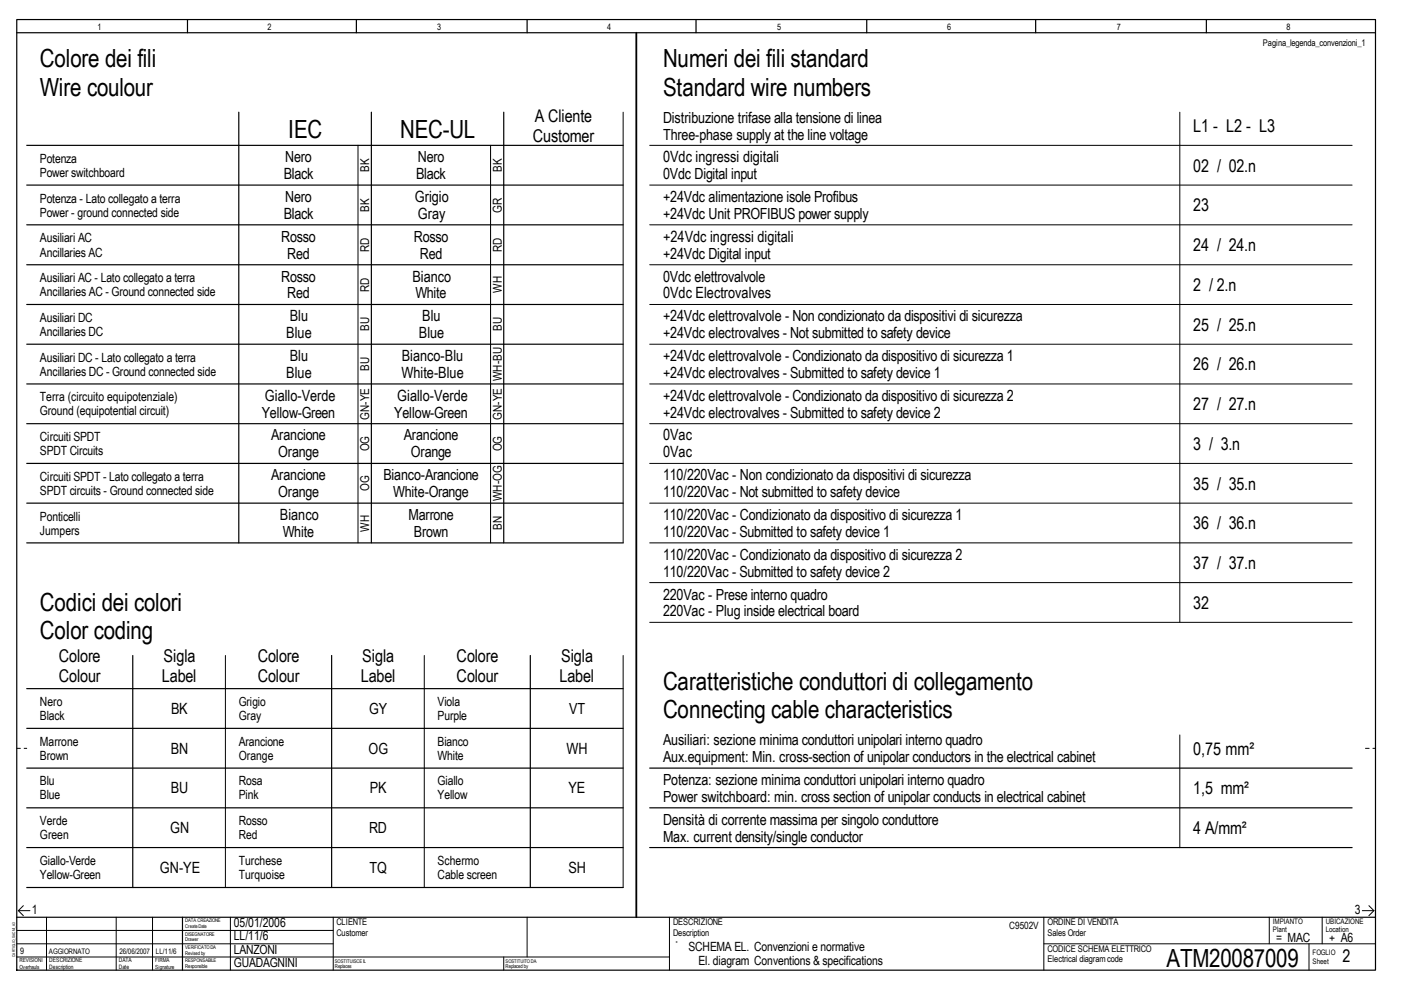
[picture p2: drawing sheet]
<svg xmlns="http://www.w3.org/2000/svg" width="297mm" height="210mm" viewBox="0 0 297 210" stroke-linecap="round" stroke-linejoin="round" font-family="sans-serif">
<defs><g id="words">
<g font-size="5.3">
<text x="8.5" y="14.3">Colore dei fili</text>
<text x="140.6" y="14.3">Numeri dei fili standard</text>
<text x="8.5" y="20.3">Wire coulour</text>
<text x="140.6" y="20.3">Standard wire numbers</text>
<text x="61.1" y="29.3">IEC</text>
<text x="84.8" y="29.3">NEC-UL</text>
<text x="8.5" y="129.5">Codici dei colori</text>
<text x="8.5" y="135.5">Color coding</text>
<text x="140.6" y="146.3">Caratteristiche conduttori di collegamento</text>
<text x="140.6" y="152.3">Connecting cable characteristics</text>
<text x="247.3" y="204.9">ATM20087009</text>
</g>
<g font-size="3.7">
<text x="113.4" y="25.9">A Cliente</text>
<text x="253" y="28">L1 - L2 - L3</text>
<text x="113" y="30.1">Customer</text>
<text x="253" y="36.4">02 / 02.n</text>
<text x="253" y="44.8">23</text>
<text x="253" y="53.3">24 / 24.n</text>
<text x="253" y="61.6">2 / 2.n</text>
<text x="253" y="70.1">25 / 25.n</text>
<text x="253" y="78.5">26 / 26.n</text>
<text x="253" y="87">27 / 27.n</text>
<text x="253" y="95.4">3 / 3.n</text>
<text x="253" y="103.8">35 / 35.n</text>
<text x="253" y="112.2">36 / 36.n</text>
<text x="253" y="120.6">37 / 37.n</text>
<text x="253" y="129.1">32</text>
<text x="12.5" y="140.4">Colore</text>
<text x="34.7" y="140.4">Sigla</text>
<text x="54.6" y="140.4">Colore</text>
<text x="76.8" y="140.4">Sigla</text>
<text x="96.8" y="140.4">Colore</text>
<text x="119" y="140.4">Sigla</text>
<text x="12.5" y="144.5">Colour</text>
<text x="34.3" y="144.5">Label</text>
<text x="54.6" y="144.5">Colour</text>
<text x="76.5" y="144.5">Label</text>
<text x="96.8" y="144.5">Colour</text>
<text x="118.6" y="144.5">Label</text>
<text x="253" y="160">0,75 mm²</text>
<text x="253" y="168.4">1,5 mm²</text>
<text x="253" y="176.8">4 A/mm²</text>
<text x="284.6" y="204">2</text>
</g>
<g font-size="3.3">
<text x="140.6" y="26">Distribuzione trifase alla tensione di linea</text>
<text x="140.6" y="29.6">Three-phase supply at the line voltage</text>
<text x="60.5" y="34.4">Nero</text>
<text x="88.6" y="34.4">Nero</text>
<text x="140.6" y="34.4">0Vdc ingressi digitali</text>
<text x="60.2" y="38">Black</text>
<text x="88.2" y="38">Black</text>
<text x="140.6" y="38">0Vdc Digital input</text>
<text x="60.2" y="46.4">Black</text>
<text x="60.5" y="42.8">Nero</text>
<text x="88" y="42.8">Grigio</text>
<text x="88.6" y="46.4">Gray</text>
<text x="140.6" y="42.8">+24Vdc alimentazione isole Profibus</text>
<text x="140.6" y="46.4">+24Vdc Unit PROFIBUS power supply</text>
<text x="59.6" y="51.3">Rosso</text>
<text x="87.8" y="51.3">Rosso</text>
<text x="140.6" y="51.3">+24Vdc ingressi digitali</text>
<text x="59.6" y="59.7">Rosso</text>
<text x="60.9" y="54.9">Red</text>
<text x="87.5" y="59.7">Bianco</text>
<text x="89" y="54.9">Red</text>
<text x="140.6" y="54.9">+24Vdc Digital input</text>
<text x="140.6" y="59.7">0Vdc elettrovalvole</text>
<text x="60.9" y="63.2">Red</text>
<text x="88.1" y="63.2">White</text>
<text x="140.6" y="63.2">0Vdc Electrovalves</text>
<text x="60.7" y="71.7">Blue</text>
<text x="61.4" y="68.1">Blu</text>
<text x="88.8" y="71.7">Blue</text>
<text x="89.5" y="68.1">Blu</text>
<text x="140.6" y="68.1">+24Vdc elettrovalvole - Non condizionato da dispositivi di sicurezza</text>
<text x="140.6" y="71.7">+24Vdc electrovalves - Not submitted to safety device</text>
<text x="61.4" y="76.5">Blu</text>
<text x="85.2" y="76.5">Bianco-Blu</text>
<text x="140.6" y="76.5">+24Vdc elettrovalvole - Condizionato da dispositivo di sicurezza 1</text>
<text x="60.7" y="80.1">Blue</text>
<text x="85.1" y="80.1">White-Blue</text>
<text x="140.6" y="80.1">+24Vdc electrovalves - Submitted to safety device 1</text>
<text x="55.5" y="88.6">Yellow-Green</text>
<text x="56.2" y="85">Giallo-Verde</text>
<text x="83.6" y="88.6">Yellow-Green</text>
<text x="84.2" y="85">Giallo-Verde</text>
<text x="140.6" y="85">+24Vdc elettrovalvole - Condizionato da dispositivo di sicurezza 2</text>
<text x="140.6" y="88.6">+24Vdc electrovalves - Submitted to safety device 2</text>
<text x="57.5" y="93.4">Arancione</text>
<text x="85.6" y="93.4">Arancione</text>
<text x="140.6" y="93.4">0Vac</text>
<text x="57.5" y="101.8">Arancione</text>
<text x="59" y="97">Orange</text>
<text x="81.3" y="101.8">Bianco-Arancione</text>
<text x="87.1" y="97">Orange</text>
<text x="140.6" y="97">0Vac</text>
<text x="140.6" y="101.8">110/220Vac - Non condizionato da dispositivi di sicurezza</text>
<text x="59" y="105.4">Orange</text>
<text x="83.4" y="105.4">White-Orange</text>
<text x="140.6" y="105.4">110/220Vac - Not submitted to safety device</text>
<text x="59.3" y="110.3">Bianco</text>
<text x="60" y="113.8">White</text>
<text x="86.6" y="110.3">Marrone</text>
<text x="87.8" y="113.8">Brown</text>
<text x="140.6" y="110.3">110/220Vac - Condizionato da dispositivo di sicurezza 1</text>
<text x="140.6" y="113.8">110/220Vac - Submitted to safety device 1</text>
<text x="140.6" y="118.7">110/220Vac - Condizionato da dispositivo di sicurezza 2</text>
<text x="140.6" y="122.3">110/220Vac - Submitted to safety device 2</text>
<text x="140.6" y="127.1">220Vac - Prese interno quadro</text>
<text x="140.6" y="130.7">220Vac - Plug inside electrical board</text>
<text x="36.3" y="151.4">BK</text>
<text x="78.3" y="151.4">GY</text>
<text x="120.6" y="151.4">VT</text>
<text x="36.2" y="159.8">BN</text>
<text x="78.1" y="159.8">OG</text>
<text x="120.1" y="159.8">WH</text>
<text x="140.6" y="158">Ausiliari: sezione minima conduttori unipolari interno quadro</text>
<text x="140.6" y="161.6">Aux.equipment: Min. cross-section of unipolar conductors in the electrical cabinet</text>
<text x="140.6" y="166.4">Potenza: sezione minima conduttori unipolari interno quadro</text>
<text x="36.2" y="168.2">BU</text>
<text x="78.4" y="168.2">PK</text>
<text x="120.6" y="168.2">YE</text>
<text x="140.6" y="170">Power switchboard: min. cross section of unipolar conducts in electrical cabinet</text>
<text x="36.1" y="176.7">GN</text>
<text x="78.3" y="176.7">RD</text>
<text x="140.6" y="174.8">Densità di corrente massima per singolo conduttore</text>
<text x="140.6" y="178.4">Max. current density/single conductor</text>
<text x="33.9" y="185.1">GN-YE</text>
<text x="78.4" y="185.1">TQ</text>
<text x="120.5" y="185.1">SH</text>
</g>
<g font-size="2.7">
<text x="8.5" y="34.5">Potenza</text>
<text x="8.5" y="37.5">Power switchboard</text>
<text x="8.5" y="43">Potenza - Lato collegato a terra</text>
<text x="8.5" y="45.9">Power - ground connected side</text>
<text x="8.5" y="51.4">Ausiliari AC</text>
<text x="8.5" y="59.8">Ausiliari AC - Lato collegato a terra</text>
<text x="8.5" y="54.4">Ancillaries AC</text>
<text x="8.5" y="62.8">Ancillaries AC - Ground connected side</text>
<text x="8.5" y="68.2">Ausiliari DC</text>
<text x="8.5" y="71.2">Ancillaries DC</text>
<text x="8.5" y="76.7">Ausiliari DC - Lato collegato a terra</text>
<text x="8.5" y="79.6">Ancillaries DC - Ground connected side</text>
<text x="8.5" y="85.1">Terra (circuito equipotenziale)</text>
<text x="8.5" y="88.1">Ground (equipotential circuit)</text>
<text x="8.5" y="93.5">Circuiti SPDT</text>
<text x="8.5" y="101.9">Circuiti SPDT - Lato collegato a terra</text>
<text x="8.5" y="96.5">SPDT Circuits</text>
<text x="8.5" y="104.9">SPDT circuits - Ground connected side</text>
<text x="8.5" y="110.4">Ponticelli</text>
<text x="8.5" y="113.4">Jumpers</text>
<text x="8.5" y="149.7">Nero</text>
<text x="50.6" y="149.7">Grigio</text>
<text x="92.8" y="149.7">Viola</text>
<text x="8.5" y="152.7">Black</text>
<text x="50.6" y="152.7">Gray</text>
<text x="92.8" y="152.7">Purple</text>
<text x="8.5" y="158.2">Marrone</text>
<text x="8.5" y="161.1">Brown</text>
<text x="50.6" y="158.2">Arancione</text>
<text x="50.6" y="161.1">Orange</text>
<text x="92.8" y="158.2">Bianco</text>
<text x="92.8" y="161.1">White</text>
<text x="8.5" y="166.5">Blu</text>
<text x="50.6" y="166.5">Rosa</text>
<text x="92.8" y="166.5">Giallo</text>
<text x="8.5" y="169.5">Blue</text>
<text x="50.6" y="169.5">Pink</text>
<text x="92.8" y="169.5">Yellow</text>
<text x="8.5" y="175">Verde</text>
<text x="8.5" y="177.9">Green</text>
<text x="50.6" y="175">Rosso</text>
<text x="50.6" y="177.9">Red</text>
<text x="8.5" y="183.4">Giallo-Verde</text>
<text x="50.6" y="183.4">Turchese</text>
<text x="92.8" y="183.4">Schermo</text>
<text x="8.5" y="186.4">Yellow-Green</text>
<text x="50.6" y="186.4">Turquoise</text>
<text x="92.8" y="186.4">Cable screen</text>
<text x="6.7" y="193.8">1</text>
<text x="49.6" y="196.6">05/01/2006</text>
<text x="287.3" y="193.8">3</text>
<text x="49.6" y="202.2">LANZONI</text>
<text x="49.6" y="199.4">LL/11/6</text>
<text x="146" y="201.7">SCHEMA EL. Convenzioni e normative</text>
<text x="270.5" y="199.7">= MAC</text>
<text x="281.8" y="199.7">+ A6</text>
<text x="49.6" y="205">GUADAGNINI</text>
<text x="148.1" y="204.6">El. diagram Conventions &amp; specifications</text>
</g>
<g font-size="2.6">
<text x="78.3" y="36.5" transform="rotate(-90 78.3 36.5)">BK</text>
<text x="106.4" y="36.5" transform="rotate(-90 106.4 36.5)">BK</text>
<text x="78.3" y="45" transform="rotate(-90 78.3 45)">BK</text>
<text x="106.4" y="45.1" transform="rotate(-90 106.4 45.1)">GR</text>
<text x="78.3" y="53.5" transform="rotate(-90 78.3 53.5)">RD</text>
<text x="106.4" y="53.5" transform="rotate(-90 106.4 53.5)">RD</text>
<text x="78.3" y="61.9" transform="rotate(-90 78.3 61.9)">RD</text>
<text x="106.4" y="62.1" transform="rotate(-90 106.4 62.1)">WH</text>
<text x="78.3" y="70.2" transform="rotate(-90 78.3 70.2)">BU</text>
<text x="106.4" y="70.2" transform="rotate(-90 106.4 70.2)">BU</text>
<text x="78.3" y="78.7" transform="rotate(-90 78.3 78.7)">BU</text>
<text x="106.4" y="80.8" transform="rotate(-90 106.4 80.8)">WH-BU</text>
<text x="78.3" y="89" transform="rotate(-90 78.3 89)">GN-YE</text>
<text x="106.4" y="89" transform="rotate(-90 106.4 89)">GN-YE</text>
<text x="78.3" y="95.7" transform="rotate(-90 78.3 95.7)">OG</text>
<text x="106.4" y="95.7" transform="rotate(-90 106.4 95.7)">OG</text>
<text x="78.3" y="104.1" transform="rotate(-90 78.3 104.1)">OG</text>
<text x="106.4" y="106.3" transform="rotate(-90 106.4 106.3)">WH-OG</text>
<text x="78.3" y="112.7" transform="rotate(-90 78.3 112.7)">WH</text>
<text x="106.4" y="112.4" transform="rotate(-90 106.4 112.4)">BN</text>
</g>
<text font-size="2.1" x="214" y="196.9">C9502V</text>
<g font-size="1.9">
<text x="20.7" y="6.3">1</text>
<text x="56.7" y="6.3">2</text>
<text x="92.7" y="6.3">3</text>
<text x="128.7" y="6.3">4</text>
<text x="164.8" y="6.3">5</text>
<text x="200.8" y="6.3">6</text>
<text x="236.8" y="6.3">7</text>
<text x="267.8" y="9.8">Pagina_legenda_convenzioni_1</text>
<text x="272.8" y="6.3">8</text>
<text x="71.3" y="196.2">CLIENTE</text>
<text x="142.7" y="196.2">DESCRIZIONE</text>
<text x="222.1" y="196.2">ORDINE DI VENDITA</text>
<text x="4.3" y="202.2">9</text>
<text x="71.3" y="198.4">Customer</text>
<text x="142.7" y="198.4">Description</text>
<text x="222.1" y="201.8">CODICE SCHEMA ELETTRICO</text>
<text x="222.1" y="198.4">Sales Order</text>
<text x="222.1" y="204">Electrical diagram code</text>
</g>
<g font-size="1.6">
<text x="269.9" y="195.9">IMPIANTO</text>
<text x="269.9" y="197.7">Plant</text>
<text x="281.1" y="195.9">UBICAZIONE</text>
<text x="281.1" y="197.7">Location</text>
<text x="10.4" y="202.2">AGGIORNATO</text>
<text x="25.3" y="202.2">26/06/2007</text>
<text x="33.1" y="202.2">LL/11/6</text>
<text x="278.3" y="202.6">FOGLIO</text>
<text x="278.3" y="204.4">Sheet</text>
</g>
<g font-size="1.3">
<text x="10.5" y="204">DESCRIZIONE</text>
<text x="10.5" y="205.4">Description</text>
<text x="25.2" y="204">DATA</text>
<text x="25.2" y="205.4">Date</text>
</g>
<g font-size="1.2">
<text x="4.1" y="204">REVISIONI</text>
<text x="4.1" y="205.4">Overhauls</text>
<text x="32.9" y="204">FIRMA</text>
<text x="32.9" y="205.4">Signature</text>
</g>
<g font-size="1.1">
<text x="39.2" y="195.6">DATA CREAZIONE</text>
<text x="39.2" y="196.8">Create Date</text>
<text x="39.2" y="198.4">DISEGNATORE</text>
<text x="39.2" y="199.6">Drawer</text>
<text x="39.2" y="201.2">VERIFICATO DA</text>
<text x="39.2" y="202.4">Revised by</text>
<text x="39.2" y="204">RESPONSABILE</text>
<text x="39.2" y="205.2">Responsible</text>
<text x="71" y="204.1">SOSTITUISCE IL</text>
<text x="71" y="205.3">Replaces</text>
<text x="107.2" y="204.1">SOSTITUITO DA</text>
<text x="107.2" y="205.3">Replaced by</text>
</g>
<text font-size=".8" x="3.2" y="202.9" transform="rotate(-90 3.2 202.9)">CARTIGLIO_SACMI_A3</text>
</g></defs>
<path d="M3.6 4.1h288v201.6h-288zM3.6 6.9h288M39.7 4.1v2.8M75.6 4.1v2.8M111.8 4.1v2.8M147.6 4.1v2.8M183.8 4.1v2.8M219.6 4.1v2.8M255.8 4.1v2.8M3.6 194.5h288M38.7 194.5v11.2" fill="none" stroke="#000" stroke-width=".25"/>
<g fill="none" stroke="#000" stroke-width=".21">
<path d="M3.6 197.3h67.1M3.9 193.1l1 1M3.9 193.1h2.4M4.9 192l-1 1.1M9.9 194.5v11.2M24.6 194.5v11.2M32.3 194.5v11.2M48.8 194.5v11.2M70.7 194.5v11.2M111.8 194.5v8.4M288.8 193.1h2.5M290.2 192l1.1 1.1"/>
<path d="M291.3 193.1l-1.1 1M3.6 200.1h67.1M3.6 202.9h138.3M106.8 202.9v2.8"/>
</g>
<path d="M3.6 158.7h2.1M289.5 158.7h2.1" fill="none" stroke="#000" stroke-width=".21" stroke-dasharray=".8 .8"/>
<path d="M114.2 195.2h26v7h-26z" fill-rule="evenodd" fill="#fff"/>
<g fill="none" stroke="#000" stroke-width=".21">
<path d="M75.9 30.8v84.3M104 30.8v84.3M132.1 23.8v91.3M137.7 30.8h149M137.7 39.2h149M250.1 23.8v108.2M137.7 56.1h149M137.7 47.7h149M137.7 64.6h149M137.7 73h149M137.7 81.4h149M137.7 89.8h149"/>
<path d="M137.7 98.3h149M137.7 106.7h149M137.7 115.1h149M47.8 139v49.2M90 139v49.2M132.1 139v49.2M137.7 123.5h149M137.7 132h149M250.1 155.8v23.9M141.9 194.5v11.2M143.3 199.7h.1M221.3 194.5v11.2"/>
<path d="M269.1 194.5v5.6M280.3 194.5v5.6M221.3 200.1h70.3M277.5 200.1v5.6"/>
</g>
<path d="M134.9 6.9v187.6" fill="none" stroke="#000" stroke-width=".38"/>
<g fill="none" stroke="#000" stroke-width=".25">
<path d="M5.7 30.8h126.4M5.7 39.2h126.4M50.6 23.8v91.3M78.7 23.8v91.3M106.8 23.8v91.3M5.7 47.7h126.4M5.7 56.1h126.4M5.7 64.6h126.4M5.7 73h126.4M5.7 81.4h126.4M5.7 89.8h126.4M5.7 98.3h126.4"/>
<path d="M5.7 106.7h126.4M5.7 115.1h126.4M28.1 139v49.2M70.3 139v49.2M112.4 139v49.2M5.7 146h126.4M5.7 154.4h126.4M5.7 162.9h126.4M5.7 171.3h126.4M5.7 179.7h126.4M137.7 162.9h149M137.7 171.3h149"/>
<path d="M137.7 179.7h149M5.7 188.2h126.4"/>
</g>
<use href="#words"/>
</svg>
